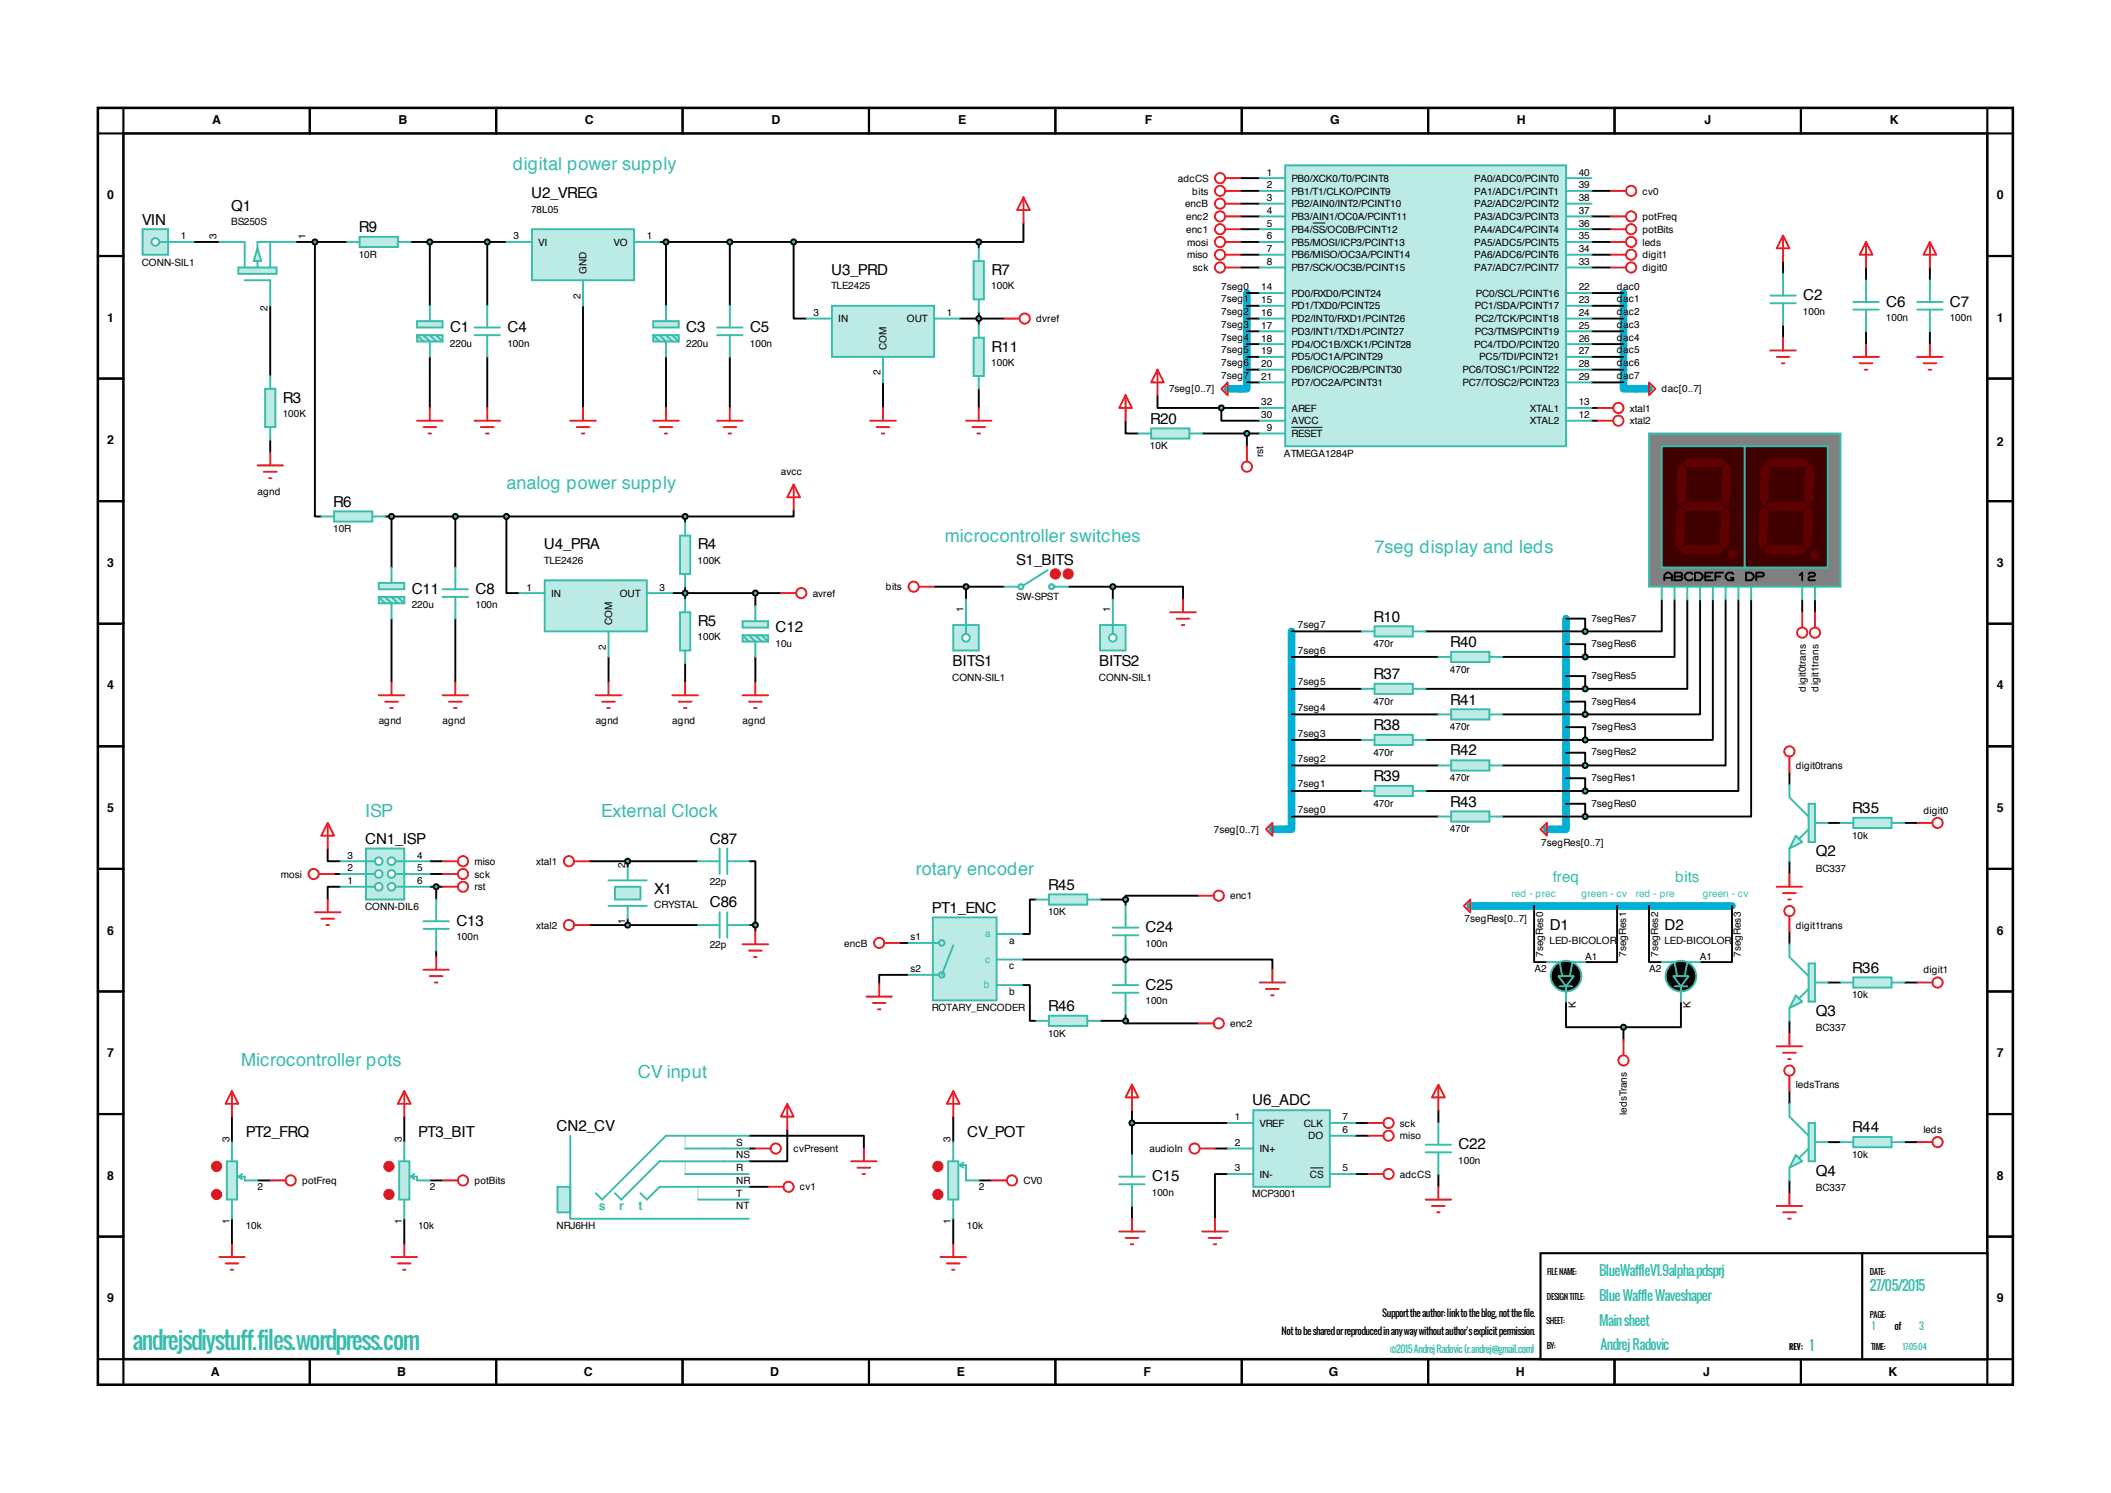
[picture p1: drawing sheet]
<svg xmlns="http://www.w3.org/2000/svg" width="420mm" height="297mm" viewBox="0 0 420 297" stroke-linecap="round" stroke-linejoin="round" font-family="sans-serif">
<defs><g id="words">
<text font-size="4.7" fill="#37bcab" x="26.3" y="268.5">andrejsdiystuff.files.wordpress.com</text>
<g font-size="3.6" fill="#37bcab">
<text x="102" y="33.9">digital power supply</text>
<text x="100.8" y="97.4">analog power supply</text>
<text x="188" y="107.9">microcontroller switches</text>
<text x="273.5" y="110.1">7seg display and leds</text>
<text x="72.6" y="162.5">ISP</text>
<text x="119.6" y="162.5">External Clock</text>
<text x="182.2" y="174.2">rotary encoder</text>
<text x="48" y="212">Microcontroller pots</text>
<text x="126.9" y="214.5">CV input</text>
</g>
<g font-size="3">
<text x="46" y="42">Q1</text>
<text x="105.7" y="39.5">U2_VREG</text>
<text x="28.2" y="44.7">VIN</text>
<text x="71.4" y="46.2">R9</text>
<text x="165.4" y="54.7">U3_PRD</text>
<text x="197.2" y="54.7">R7</text>
<text x="358.7" y="59.8">C2</text>
<text x="375.3" y="61">C6</text>
<text x="388" y="61">C7</text>
<text x="89.5" y="66.1">C1</text>
<text x="101" y="66.1">C4</text>
<text x="136.5" y="66.1">C3</text>
<text x="149.2" y="66.1">C5</text>
<text x="197.2" y="69.9">R11</text>
<text x="56.3" y="80.1">R3</text>
<text x="228.8" y="84.3">R20</text>
<text x="66.3" y="100.8">R6</text>
<text x="108.2" y="109.3">U4_PRA</text>
<text x="138.8" y="109.3">R4</text>
<text x="202.2" y="112.5">S1_BITS</text>
<text x="81.9" y="118.2">C11</text>
<text x="94.6" y="118.2">C8</text>
<text x="138.8" y="124.5">R5</text>
<text x="154.3" y="125.8">C12</text>
<text x="273.3" y="123.7">R10</text>
<text x="288.5" y="128.7">R40</text>
<text x="189.5" y="132.5">BITS1</text>
<text x="218.7" y="132.5">BITS2</text>
<text x="273.3" y="135.1">R37</text>
<text x="288.5" y="140.2">R41</text>
<text x="273.3" y="145.2">R38</text>
<text x="273.3" y="155.4">R39</text>
<text x="288.5" y="150.3">R42</text>
<text x="288.5" y="160.4">R43</text>
<text x="368.5" y="161.7">R35</text>
<text x="72.6" y="167.8">CN1_ISP</text>
<text x="141.2" y="167.8">C87</text>
<text x="361.3" y="170.4">Q2</text>
<text x="130.2" y="177.8">X1</text>
<text x="208.5" y="177">R45</text>
<text x="90.8" y="184.2">C13</text>
<text x="141.2" y="180.5">C86</text>
<text x="185.4" y="181.5">PT1_ENC</text>
<text x="227.9" y="185.5">C24</text>
<text x="308.3" y="185">D1</text>
<text x="331.2" y="185">D2</text>
<text x="227.9" y="196.9">C25</text>
<text x="368.5" y="193.5">R36</text>
<text x="208.5" y="201.1">R46</text>
<text x="361.3" y="202.1">Q3</text>
<text x="249.1" y="219.9">U6_ADC</text>
<text x="48.9" y="226.2">PT2_FRQ</text>
<text x="83.2" y="226.2">PT3_BIT</text>
<text x="110.7" y="225">CN2_CV</text>
<text x="192.4" y="226.2">CV_POT</text>
<text x="368.5" y="225.2">R44</text>
<text x="290.2" y="228.6">C22</text>
<text x="361.3" y="233.8">Q4</text>
<text x="229.2" y="235">C15</text>
</g>
<g font-size="3" fill="#37bcab">
<text x="308.9" y="175.5">freq</text>
<text x="333.3" y="175.5">bits</text>
</g>
<g font-size="2.7" fill="#37bcab">
<text x="318.2" y="253.8">BlueWaffleV1.9alpha.pdsprj</text>
<text x="372" y="256.8">27/05/2015</text>
<text x="318.2" y="263.7">Main sheet</text>
<text x="318.2" y="258.9">Blue Waffle Waveshaper</text>
<text x="318.4" y="268.5">Andrej Radovic</text>
<text x="360.1" y="268.8">1</text>
</g>
<g font-size="2.5">
<text x="42.2" y="24.6">A</text>
<text x="79.3" y="24.6">B</text>
<text x="116.4" y="24.6">C</text>
<text x="153.5" y="24.6">D</text>
<text x="190.6" y="24.6">E</text>
<text x="227.8" y="24.6">F</text>
<text x="264.6" y="24.6">G</text>
<text x="301.8" y="24.6">H</text>
<text x="339.1" y="24.6">J</text>
<text x="376" y="24.6">K</text>
<text x="21.3" y="39.6">0</text>
<text x="397.3" y="39.6">0</text>
<text x="21.3" y="64">1</text>
<text x="397.3" y="64">1</text>
<text x="21.3" y="88.4">2</text>
<text x="397.3" y="88.6">2</text>
<text x="21.3" y="112.8">3</text>
<text x="397.3" y="112.8">3</text>
<text x="21.3" y="137.2">4</text>
<text x="397.3" y="137.2">4</text>
<text x="21.3" y="161.5">5</text>
<text x="397.3" y="161.5">5</text>
<text x="21.3" y="185.9">6</text>
<text x="397.3" y="185.9">6</text>
<text x="21.3" y="210.3">7</text>
<text x="397.3" y="210.3">7</text>
<text x="21.3" y="234.7">8</text>
<text x="397.3" y="234.7">8</text>
<text x="21.3" y="259.1">9</text>
<text x="397.3" y="259.1">9</text>
<text x="42" y="273.8">A</text>
<text x="79" y="273.8">B</text>
<text x="116.1" y="273.8">C</text>
<text x="153.2" y="273.8">D</text>
<text x="190.4" y="273.8">E</text>
<text x="227.5" y="273.8">F</text>
<text x="264.4" y="273.8">G</text>
<text x="301.6" y="273.8">H</text>
<text x="338.9" y="273.8">J</text>
<text x="375.7" y="273.8">K</text>
</g>
<g font-size="2.5" fill="#37bcab">
<text x="119.1" y="240.8">s</text>
<text x="123.2" y="240.8">r</text>
<text x="127" y="240.8">t</text>
</g>
<g font-size="2">
<text x="252" y="34.9">1</text>
<text x="314.1" y="34.9">40</text>
<text x="234.3" y="36.2">adcCS</text>
<text x="235.8" y="41.2">encB</text>
<text x="237.2" y="38.7">bits</text>
<text x="252" y="40">3</text>
<text x="252" y="37.5">2</text>
<text x="256.9" y="41.2">PB2/AIN0/INT2/PCINT10</text>
<text x="256.9" y="38.7">PB1/T1/CLKO/PCINT9</text>
<text x="256.9" y="36.2">PB0/XCK0/T0/PCINT8</text>
<text x="293.3" y="41.2">PA2/ADC2/PCINT2</text>
<text x="293.3" y="38.7">PA1/ADC1/PCINT1</text>
<text x="293.3" y="36.2">PA0/ADC0/PCINT0</text>
<text x="314.1" y="40">38</text>
<text x="314.1" y="37.5">39</text>
<text x="326.8" y="38.7">cv0</text>
<text x="36" y="47.6">1</text>
<text x="43.1" y="47.5" transform="rotate(-90 43.1 47.5)">3</text>
<text x="46" y="44.8">BS250S</text>
<text x="60.8" y="47.5" transform="rotate(-90 60.8 47.5)">1</text>
<text x="102.2" y="47.6">3</text>
<text x="105.7" y="42.3">78L05</text>
<text x="128.7" y="47.6">1</text>
<text x="236" y="46.3">enc1</text>
<text x="236" y="43.8">enc2</text>
<text x="252" y="47.6">6</text>
<text x="252" y="45.1">5</text>
<text x="252" y="42.5">4</text>
<text x="256.9" y="46.3">PB4/SS/OC0B/PCINT12</text>
<text x="256.9" y="43.8">PB3/AIN1/OC0A/PCINT11</text>
<text x="293.3" y="46.3">PA4/ADC4/PCINT4</text>
<text x="293.3" y="43.8">PA3/ADC3/PCINT3</text>
<text x="314.1" y="47.6">35</text>
<text x="314.1" y="45.1">36</text>
<text x="314.1" y="42.5">37</text>
<text x="326.8" y="43.8">potFreq</text>
<text x="326.8" y="46.3">potBits</text>
<text x="28.2" y="52.8">CONN-SIL1</text>
<text x="71.4" y="51.3">10R</text>
<text x="107.1" y="48.9">VI</text>
<text x="122.1" y="48.9">VO</text>
<text x="236.2" y="51.4">miso</text>
<text x="236.2" y="48.9">mosi</text>
<text x="237.3" y="53.9">sck</text>
<text x="252" y="50.2">7</text>
<text x="252" y="52.7">8</text>
<text x="256.9" y="51.4">PB6/MISO/OC3A/PCINT14</text>
<text x="256.9" y="48.9">PB5/MOSI/ICP3/PCINT13</text>
<text x="256.9" y="53.9">PB7/SCK/OC3B/PCINT15</text>
<text x="293.3" y="51.4">PA6/ADC6/PCINT6</text>
<text x="293.3" y="48.9">PA5/ADC5/PCINT5</text>
<text x="293.3" y="53.9">PA7/ADC7/PCINT7</text>
<text x="314.1" y="50.2">34</text>
<text x="314.1" y="52.7">33</text>
<text x="326.8" y="48.9">leds</text>
<text x="326.8" y="53.9">digit0</text>
<text x="326.8" y="51.4">digit1</text>
<text x="115.5" y="59.4" transform="rotate(-90 115.5 59.4)">2</text>
<text x="116.7" y="54.5" transform="rotate(-90 116.7 54.5)">GND</text>
<text x="165.3" y="57.5">TLE2425</text>
<text x="197.2" y="57.5">100K</text>
<text x="243" y="57.6">7seg0</text>
<text x="250.9" y="57.8">14</text>
<text x="256.9" y="59">PD0/RXD0/PCINT24</text>
<text x="293.6" y="59">PC0/SCL/PCINT16</text>
<text x="314.1" y="57.8">22</text>
<text x="321.7" y="57.6">dac0</text>
<text x="53.3" y="61.9" transform="rotate(-90 53.3 61.9)">2</text>
<text x="161.9" y="62.9">3</text>
<text x="166.8" y="64.1">IN</text>
<text x="180.5" y="64.1">OUT</text>
<text x="188.4" y="62.9">1</text>
<text x="206.1" y="64.1">dvref</text>
<text x="243" y="60.2">7seg1</text>
<text x="243" y="62.7">7seg2</text>
<text x="243" y="65.2">7seg3</text>
<text x="250.9" y="65.4">17</text>
<text x="250.9" y="62.9">16</text>
<text x="250.9" y="60.3">15</text>
<text x="256.9" y="64.1">PD2/INT0/RXD1/PCINT26</text>
<text x="256.9" y="61.6">PD1/TXD0/PCINT25</text>
<text x="293.4" y="61.6">PC1/SDA/PCINT17</text>
<text x="293.5" y="64.1">PC2/TCK/PCINT18</text>
<text x="314.1" y="65.4">25</text>
<text x="314.1" y="62.9">24</text>
<text x="314.1" y="60.3">23</text>
<text x="321.7" y="60.2">dac1</text>
<text x="321.7" y="62.7">dac2</text>
<text x="321.7" y="65.2">dac3</text>
<text x="358.7" y="62.6">100n</text>
<text x="375.2" y="63.9">100n</text>
<text x="387.9" y="63.9">100n</text>
<text x="89.5" y="69">220u</text>
<text x="101" y="69">100n</text>
<text x="136.5" y="69">220u</text>
<text x="149.2" y="69">100n</text>
<text x="176.4" y="69.7" transform="rotate(-90 176.4 69.7)">COM</text>
<text x="243" y="67.8">7seg4</text>
<text x="243" y="70.3">7seg5</text>
<text x="250.9" y="70.5">19</text>
<text x="250.9" y="67.9">18</text>
<text x="256.9" y="71.7">PD5/OC1A/PCINT29</text>
<text x="256.9" y="69.2">PD4/OC1B/XCK1/PCINT28</text>
<text x="256.9" y="66.6">PD3/INT1/TXD1/PCINT27</text>
<text x="293.3" y="69.2">PC4/TDO/PCINT20</text>
<text x="293.4" y="66.6">PC3/TMS/PCINT19</text>
<text x="294.3" y="71.7">PC5/TDI/PCINT21</text>
<text x="314.1" y="70.5">27</text>
<text x="314.1" y="67.9">26</text>
<text x="321.7" y="67.8">dac4</text>
<text x="321.7" y="70.3">dac5</text>
<text x="175.2" y="74.6" transform="rotate(-90 175.2 74.6)">2</text>
<text x="197.2" y="72.8">100K</text>
<text x="243" y="72.9">7seg6</text>
<text x="243" y="75.4">7seg7</text>
<text x="250.9" y="73">20</text>
<text x="250.9" y="75.6">21</text>
<text x="256.9" y="74.3">PD6/ICP/OC2B/PCINT30</text>
<text x="256.9" y="76.8">PD7/OC2A/PCINT31</text>
<text x="291" y="74.3">PC6/TOSC1/PCINT22</text>
<text x="291" y="76.8">PC7/TOSC2/PCINT23</text>
<text x="314.1" y="73">28</text>
<text x="314.1" y="75.6">29</text>
<text x="321.7" y="72.9">dac6</text>
<text x="321.7" y="75.4">dac7</text>
<text x="56.3" y="82.9">100K</text>
<text x="232.6" y="78.1">7seg[0..7]</text>
<text x="250.9" y="83.2">30</text>
<text x="250.9" y="80.6">32</text>
<text x="256.9" y="81.9">AREF</text>
<text x="304.4" y="81.9">XTAL1</text>
<text x="314.1" y="80.6">13</text>
<text x="314.1" y="83.2">12</text>
<text x="324.2" y="81.9">xtal1</text>
<text x="330.6" y="78.1">dac[0..7]</text>
<text x="228.8" y="89.4">10K</text>
<text x="252" y="85.7">9</text>
<text x="256.9" y="84.4">AVCC</text>
<text x="256.9" y="87">RESET</text>
<text x="304.4" y="84.4">XTAL2</text>
<text x="324.2" y="84.4">xtal2</text>
<text x="155.4" y="94.6">avcc</text>
<text x="251.3" y="91" transform="rotate(-90 251.3 91)">rst</text>
<text x="255.5" y="90.9">ATMEGA1284P</text>
<text x="51.2" y="98.4">agnd</text>
<text x="66.3" y="105.9">10R</text>
<text x="108.2" y="112.1">TLE2426</text>
<text x="138.8" y="112.1">100K</text>
<text x="104.7" y="117.5">1</text>
<text x="109.6" y="118.7">IN</text>
<text x="123.3" y="118.7">OUT</text>
<text x="131.2" y="117.5">3</text>
<text x="161.7" y="118.7">avref</text>
<text x="176.3" y="117.4">bits</text>
<text x="202.2" y="119.4">SW-SPST</text>
<text x="81.9" y="121">220u</text>
<text x="94.6" y="121">100n</text>
<text x="121.8" y="124.3" transform="rotate(-90 121.8 124.3)">COM</text>
<text x="191.7" y="121.8" transform="rotate(-90 191.7 121.8)">1</text>
<text x="220.9" y="121.8" transform="rotate(-90 220.9 121.8)">1</text>
<text x="258.2" y="124.9">7seg7</text>
<text x="316.6" y="123.7">7segRes7</text>
<text x="120.6" y="129.2" transform="rotate(-90 120.6 129.2)">2</text>
<text x="138.8" y="127.4">100K</text>
<text x="154.3" y="128.7">10u</text>
<text x="258.2" y="130">7seg6</text>
<text x="273.2" y="128.8">470r</text>
<text x="316.6" y="128.7">7segRes6</text>
<text x="189.5" y="135.4">CONN-SIL1</text>
<text x="218.6" y="135.4">CONN-SIL1</text>
<text x="258.2" y="136.4">7seg5</text>
<text x="288.5" y="133.9">470r</text>
<text x="316.6" y="135.1">7segRes5</text>
<text x="359.3" y="137.6" transform="rotate(-90 359.3 137.6)">digit0trans</text>
<text x="361.8" y="137.6" transform="rotate(-90 361.8 137.6)">digit1trans</text>
<text x="258.2" y="141.4">7seg4</text>
<text x="273.2" y="140.2">470r</text>
<text x="316.6" y="140.2">7segRes4</text>
<text x="75.3" y="144.1">agnd</text>
<text x="88" y="144.1">agnd</text>
<text x="118.5" y="144.1">agnd</text>
<text x="133.8" y="144.1">agnd</text>
<text x="147.7" y="144.1">agnd</text>
<text x="258.2" y="146.5">7seg3</text>
<text x="288.5" y="145.3">470r</text>
<text x="316.6" y="145.2">7segRes3</text>
<text x="258.2" y="151.6">7seg2</text>
<text x="273.2" y="150.4">470r</text>
<text x="288.5" y="155.4">470r</text>
<text x="316.6" y="150.3">7segRes2</text>
<text x="316.6" y="155.4">7segRes1</text>
<text x="357.3" y="153">digit0trans</text>
<text x="258.2" y="161.7">7seg0</text>
<text x="258.2" y="156.6">7seg1</text>
<text x="273.2" y="160.5">470r</text>
<text x="316.6" y="160.4">7segRes0</text>
<text x="382.7" y="161.9">digit0</text>
<text x="241.5" y="165.7">7seg[0..7]</text>
<text x="288.5" y="165.6">470r</text>
<text x="368.5" y="166.8">10k</text>
<text x="69.2" y="173.4">2</text>
<text x="69.2" y="170.8">3</text>
<text x="83" y="173.4">5</text>
<text x="83" y="170.8">4</text>
<text x="94.4" y="172">miso</text>
<text x="106.7" y="172">xtal1</text>
<text x="124.4" y="172.6" transform="rotate(-90 124.4 172.6)">2</text>
<text x="306.6" y="168.2">7segRes[0..7]</text>
<text x="361.2" y="173.4">BC337</text>
<text x="55.9" y="174.6">mosi</text>
<text x="69.2" y="175.9">1</text>
<text x="83" y="175.9">6</text>
<text x="94.4" y="177.1">rst</text>
<text x="94.4" y="174.6">sck</text>
<text x="141.2" y="176">22p</text>
<text x="244.8" y="178.9">enc1</text>
<text x="72.6" y="181.1">CONN-DIL6</text>
<text x="106.7" y="184.7">xtal2</text>
<text x="124.4" y="183.9" transform="rotate(-90 124.4 183.9)">1</text>
<text x="130.2" y="180.7">CRYSTAL</text>
<text x="208.5" y="182.1">10K</text>
<text x="291.4" y="183.5">7segRes[0..7]</text>
<text x="357.3" y="184.7">digit1trans</text>
<text x="90.8" y="187">100n</text>
<text x="141.2" y="188.7">22p</text>
<text x="168" y="188.3">encB</text>
<text x="181.2" y="187.1">s1</text>
<text x="200.8" y="187.7">a</text>
<text x="227.9" y="188.3">100n</text>
<text x="307" y="190.4" transform="rotate(-90 307 190.4)">7segRes0</text>
<text x="308.3" y="187.8">LED-BICOLOR</text>
<text x="315.4" y="190.9">A1</text>
<text x="323.5" y="190.4" transform="rotate(-90 323.5 190.4)">7segRes1</text>
<text x="329.9" y="190.4" transform="rotate(-90 329.9 190.4)">7segRes2</text>
<text x="331.1" y="187.8">LED-BICOLOR</text>
<text x="338.2" y="190.9">A1</text>
<text x="346.4" y="190.4" transform="rotate(-90 346.4 190.4)">7segRes3</text>
<text x="181.2" y="193.4">s2</text>
<text x="200.8" y="192.8">c</text>
<text x="200.8" y="197.9">b</text>
<text x="305.3" y="193.3">A2</text>
<text x="328.1" y="193.3">A2</text>
<text x="382.7" y="193.6">digit1</text>
<text x="185.4" y="201.1">ROTARY_ENCODER</text>
<text x="227.9" y="199.7">100n</text>
<text x="313.5" y="200.6" transform="rotate(-90 313.5 200.6)">K</text>
<text x="336.4" y="200.6" transform="rotate(-90 336.4 200.6)">K</text>
<text x="368.5" y="198.6">10k</text>
<text x="208.5" y="206.2">10K</text>
<text x="244.8" y="204.3">enc2</text>
<text x="361.2" y="205.2">BC337</text>
<text x="323.7" y="221.8" transform="rotate(-90 323.7 221.8)">ledsTrans</text>
<text x="357.3" y="216.5">ledsTrans</text>
<text x="45.6" y="227.2" transform="rotate(-90 45.6 227.2)">3</text>
<text x="79.9" y="227.2" transform="rotate(-90 79.9 227.2)">3</text>
<text x="146.5" y="227.9">S</text>
<text x="189.1" y="227.2" transform="rotate(-90 189.1 227.2)">3</text>
<text x="245.7" y="228">2</text>
<text x="245.7" y="222.9">1</text>
<text x="250.6" y="224.1">VREF</text>
<text x="259.4" y="224.1">CLK</text>
<text x="260.3" y="226.7">DO</text>
<text x="267.1" y="222.9">7</text>
<text x="267.1" y="225.4">6</text>
<text x="278.5" y="224.1">sck</text>
<text x="278.5" y="226.7">miso</text>
<text x="382.7" y="225.4">leds</text>
<text x="146.5" y="230.4">NS</text>
<text x="146.5" y="233">R</text>
<text x="157.9" y="229.2">cvPresent</text>
<text x="228.7" y="229.2">audioIn</text>
<text x="245.7" y="233">3</text>
<text x="250.6" y="229.2">IN+</text>
<text x="267.1" y="233">5</text>
<text x="290.1" y="231.5">100n</text>
<text x="368.5" y="230.3">10k</text>
<text x="51.2" y="236.8">2</text>
<text x="60.1" y="235.5">potFreq</text>
<text x="85.5" y="236.8">2</text>
<text x="94.4" y="235.5">potBits</text>
<text x="146.5" y="238">T</text>
<text x="146.5" y="235.5">NR</text>
<text x="159.2" y="236.8">cv1</text>
<text x="194.7" y="236.8">2</text>
<text x="203.6" y="235.5">CV0</text>
<text x="229.2" y="237.8">100n</text>
<text x="249.1" y="238.2">MCP3001</text>
<text x="250.6" y="234.3">IN-</text>
<text x="260.6" y="234.3">CS</text>
<text x="278.5" y="234.3">adcCS</text>
<text x="361.2" y="236.9">BC337</text>
<text x="45.6" y="243.5" transform="rotate(-90 45.6 243.5)">1</text>
<text x="48.9" y="244.6">10k</text>
<text x="79.9" y="243.5" transform="rotate(-90 79.9 243.5)">1</text>
<text x="83.2" y="244.6">10k</text>
<text x="110.7" y="244.6">NRJ6HH</text>
<text x="146.5" y="240.6">NT</text>
<text x="189.1" y="243.5" transform="rotate(-90 189.1 243.5)">1</text>
<text x="192.4" y="244.6">10k</text>
</g>
<g font-size="2" fill="#37bcab">
<text x="300.8" y="178.4">red - prec</text>
<text x="314.6" y="178.4">green - cv</text>
<text x="325.4" y="178.4">red - pre</text>
<text x="338.8" y="178.4">green - cv</text>
<text x="196" y="191.6">c</text>
<text x="196" y="186.5">a</text>
<text x="195.7" y="196.6">b</text>
</g>
<g font-size="1.9">
<text x="275" y="262.1">Support the author: link to the blog, not the file.</text>
<text x="255" y="265.6">Not to be shared or reproduced in any way without author's explicit permission.</text>
<text x="376.9" y="264.6">of</text>
</g>
<g font-size="1.9" fill="#37bcab">
<text x="276.5" y="269.2">©2015 Andrej Radovic (r.andrej@gmail.com)</text>
<text x="372.5" y="264.6">1</text>
<text x="381.8" y="264.6">3</text>
</g>
<g font-size="1.6">
<text x="307.8" y="253.5">FILE NAME:</text>
<text x="372" y="253.5">DATE:</text>
<text x="307.7" y="263.4">SHEET:</text>
<text x="307.8" y="258.6">DESIGN TITLE:</text>
<text x="372" y="262.2">PAGE:</text>
<text x="307.7" y="268.4">BY:</text>
<text x="356" y="268.5">REV:</text>
<text x="372.3" y="268.5">TIME:</text>
</g>
<text font-size="1.6" fill="#37bcab" x="378.6" y="268.5">17:05:04</text>
</g></defs>
<path d="M19.5 21.5h381v254h-381zM24.6 26.5h370.8v243.9h-370.8z" fill="none" stroke="#000" stroke-width=".51"/>
<g fill="none" stroke="#000" stroke-width=".42">
<path d="M24.6 21.5v5h-5.1M61.6 21.5v5M98.7 21.5v5M135.8 21.5v5M172.9 21.5v5M210 21.5v5M247.1 21.5v5M284.1 21.5v5M321.2 21.5v5M358.3 21.5v5M395.4 21.5v5h5.1M19.5 50.9h5.1"/>
<path d="M395.4 50.9h5.1M19.5 75.3h5.1M395.4 75.3h5.1M19.5 99.7h5.1M395.4 99.7h5.1M19.5 124.1h5.1M395.4 124.1h5.1M19.5 148.5h5.1M395.4 148.5h5.1M19.5 172.8h5.1M395.4 172.8h5.1M19.5 197.2h5.1"/>
<path d="M395.4 197.2h5.1M19.5 221.6h5.1M395.4 221.6h5.1M19.5 246h5.1M395.4 246h5.1M19.5 270.4h5.1v5.1M61.6 270.4v5.1M98.7 270.4v5.1M135.8 270.4v5.1M172.9 270.4v5.1M210 270.4v5.1M247.1 270.4v5.1"/>
<path d="M284.1 270.4v5.1M321.2 270.4v5.1M358.3 270.4v5.1M400.5 270.4h-5.1v5.1"/>
</g>
<path d="M306.5 249.3h88.9v21.1h-88.9z" fill="#fff" stroke="#000" stroke-width=".42"/>
<path d="M370.5 249.3v21.1" fill="none" stroke="#000" stroke-width=".42"/>
<path d="M311.6 154.8v1.3M311.6 158.6v2.6M295.1 180.2h49.5" fill="none" stroke="#00b0d8" stroke-width="1.5"/>
<circle cx="311.6" cy="154.8" r=".76" fill="#00b0d8"/>
<path d="M248.1 58.3v19h-1.3M323 58.3v19h2.5M257 125.6v39.4h-1.3M311.6 123.1v31.7M311.6 156.1v2.5M311.6 161.2v3.8h-1.3" fill="none" stroke="#00b0d8" stroke-width="1.5"/>
<g fill="none" stroke="#000" stroke-width=".38">
<path d="M246.8 38h3.8M246.8 35.4h3.8M316.7 38h3.8M38.5 48.1h5.1M58.8 48.1h10.2M62.7 48.1v54.6h1.2M81.7 48.1h19.1M85.5 48.1v12.7M96.9 48.1v12.7M131.2 48.1h63.5M132.5 48.1v12.7M145.2 48.1v12.7"/>
<path d="M157.9 48.1v15.3h2.5M194.7 48.1v1.3M203.6 44.3v3.8h-8.9M246.8 53.2h3.8M246.8 50.7h3.8M246.8 48.1h3.8M246.8 43.1h3.8M246.8 45.6h3.8M246.8 40.5h3.8M248.1 58.3h2.5M316.7 53.2h3.8M316.7 50.7h3.8"/>
<path d="M316.7 48.1h3.8M316.7 43.1h3.8M316.7 45.6h3.8M316.7 58.3h6.3M354.8 51.9v2.6M371.3 53.2v2.6M384 53.2v2.6M53.8 60.8v14M85.5 71v10.2M96.9 71v10.2M116 60.8v20.4M132.5 71v10.2"/>
<path d="M145.2 71v10.2M175.7 76.1v5.1M190.9 63.4h8.9M194.7 62.1v2.5M194.7 77.3v3.9M230.3 78.6v2.6h12.7M248.1 63.4h2.5M248.1 60.8h2.5M248.1 65.9h2.5M248.1 68.5h2.5M248.1 71h2.5M248.1 73.5h2.5"/>
<path d="M248.1 76.1h2.5M316.7 63.4h6.3M316.7 60.8h6.3M316.7 65.9h6.3M316.7 68.5h6.3M316.7 71h6.3M316.7 73.5h6.3M316.7 76.1h6.3M354.8 64.6v2.6M371.3 65.9v2.6M384 65.9v2.6M53.8 87.5v2.5"/>
<path d="M223.9 83.7v2.5h2.6M239.2 86.2h11.4M243 81.2v2.5h7.6M243 81.2h7.6M248.1 86.2v2.6M316.7 81.2h1.2M316.7 83.7h1.2M76.6 102.7h59.7M77.9 102.7v10.2M90.6 102.7v10.2M100.8 102.7v15.3h2.5M133.8 118h21.6"/>
<path d="M136.3 102.7v1.3M136.3 116.7v2.6M150.3 118v2.5M157.9 101.5v1.2h-21.6M185.8 116.7h14M192.2 116.7v2.6M212.5 116.7h8.9M221.4 116.7h14v2.6M221.4 116.7v2.6M330.6 119.3v6.3h-15.2M333.2 119.3v11.4h-17.8M335.7 119.3v17.7h-20.3"/>
<path d="M338.2 119.3v22.8h-22.8M340.8 119.3v27.9h-25.4M343.3 119.3v33h-27.9M345.9 119.3v38.1h-30.5M348.4 119.3v43.1h-33M358.6 119.3v2.5M361.1 119.3v2.5M77.9 123.1v12.7M90.6 123.1v12.7M121.1 130.7v5.1M136.3 132v3.8M150.3 130.7v5.1"/>
<path d="M257 125.6h13.9M257 130.7h29.2M257 137h13.9M283.6 125.6h31.8M283.6 137h31.8M298.9 130.7h16.5M311.6 123.1h3.8v2.5M311.6 128.1h3.8v2.6M311.6 134.5h3.8v2.5M311.6 139.6h3.8v2.5M257 152.3h29.2M257 142.1h29.2"/>
<path d="M257 147.2h13.9M257 157.4h13.9M283.6 147.2h31.8M283.6 157.4h31.8M298.9 152.3h16.5M298.9 142.1h16.5M311.6 144.7h3.8v2.5M311.6 149.7h3.8v2.6M311.6 154.8h3.8v2.6M311.6 159.9h3.8v2.5M356 153.5v2.6M65.2 168.8v2.5h2.5"/>
<path d="M66.5 173.9h1.2M67.7 176.4h-2.5v2.5M85.5 173.9h2.6M85.5 171.3h2.6M85.5 176.4h2.6M86.8 176.4v2.5M117.3 171.3h21.6M124.9 171.3v1.3M149 171.3h1.3v12.7M206.2 178.9h-1.3v6.9h-1.5M218.9 178.9h5M223.9 178.9v1.3"/>
<path d="M238.4 178.2h-14.5v.7M257 162.4h29.2M298.9 162.4h16.5M356 171.3v2.6M363.6 163.7h2.6M378.9 163.7h2.5M86.8 189.1v1.3M117.3 184h21.6M124.9 182.8v1.2M149 184h1.3M150.3 184v1.3M179 187.6h1.8"/>
<path d="M180.8 193.9h-5.9v1.8M203.4 190.9h49.8v2M203.4 196h1.5v7.1h1.3M223.9 190.4v1.2M305.2 180.2v11.2h2.6M311.6 199.3v5h11.4M321.7 180.2v11.2h-6.3M328.1 180.2v11.2h2.5M334.4 199.3v5h-11.4M344.6 180.2v11.2h-6.4M356 185.3v2.5M363.6 195.5h2.6"/>
<path d="M378.9 195.5h2.5M218.9 203.1h5M223.9 203.1v.5h14.5M223.9 201.8v1.3M323 204.3v2.6M356 203.1v2.5M356 217v2.6M46.1 222.1v5.1M51.2 234.8h2.6M80.4 222.1v5.1M85.5 234.8h2.6M149 225.9h22.9v2.6"/>
<path d="M149 228.5h1.3M149 236.1h3.8M156.6 224.7v6.3h-7.6M189.7 222.1v5.1M194.7 234.8h2.6M225.2 223.4h19.1M225.2 220.9v8.8M225.2 239.9v2.5M241.7 228.5h2.6M244.3 233.6h-2.6v8.8M269.7 223.4h2.5M269.7 225.9h2.5"/>
<path d="M269.7 233.6h2.5M286.2 220.9v2.5M286.2 233.6v2.5M356 234.8v2.6M363.6 227.2h2.6M378.9 227.2h2.5M46.1 242.4v5.1M80.4 242.4v5.1M189.7 242.4v5.1"/>
</g>
<path d="M255.7 32.9h55.9v55.9h-55.9z" fill="#bcebe6" stroke="#37bcab" stroke-width=".38"/>
<g fill="none" stroke="#37bcab" stroke-width=".38">
<path d="M250.6 38h5.1M250.6 35.4h5.1M311.6 38h5.1M311.6 35.4h5.1M250.6 58.3h5.1M250.6 50.7h5.1M250.6 48.1h5.1M250.6 45.6h5.1M250.6 43.1h5.1M250.6 40.5h5.1M250.6 53.2h5.1M311.6 58.3h5.1"/>
<path d="M311.6 50.7h5.1M311.6 48.1h5.1M311.6 45.6h5.1M311.6 43.1h5.1M311.6 40.5h5.1M311.6 53.2h5.1M250.6 73.5h5.1M250.6 71h5.1M250.6 68.5h5.1M250.6 65.9h5.1M250.6 63.4h5.1M250.6 60.8h5.1"/>
<path d="M250.6 76.1h5.1M311.6 73.5h5.1M311.6 71h5.1M311.6 68.5h5.1M311.6 65.9h5.1M311.6 63.4h5.1M311.6 60.8h5.1M311.6 76.1h5.1M250.6 83.7h5.1M250.6 81.2h5.1M250.6 86.2h5.1M311.6 83.7h5.1"/>
<path d="M311.6 81.2h5.1"/>
</g>
<path d="M261.2 44.4h2.5M257 85h6.1" fill="none" stroke="#000" stroke-width=".2"/>
<path d="M223.9 78.6l1.3 2.6h-2.5zM223.9 78.6v5.1" fill="none" stroke="#ed1c24" stroke-width=".38"/>
<path d="M72.8 168.8h7.6v10.1h-7.6z" fill="#bcebe6" stroke="#37bcab" stroke-width=".38"/>
<path d="M72.8 176.4h1.8" fill="none" stroke="#37bcab" stroke-width=".38"/>
<circle cx="75.4" cy="176.4" r=".76" fill="#fff" stroke="#37bcab" stroke-width=".38"/>
<path d="M72.8 173.9h1.8" fill="none" stroke="#37bcab" stroke-width=".38"/>
<circle cx="75.4" cy="173.9" r=".76" fill="#fff" stroke="#37bcab" stroke-width=".38"/>
<path d="M72.8 171.3h1.8" fill="none" stroke="#37bcab" stroke-width=".38"/>
<circle cx="75.4" cy="171.3" r=".76" fill="#fff" stroke="#37bcab" stroke-width=".38"/>
<path d="M78.7 176.4h1.7" fill="none" stroke="#37bcab" stroke-width=".38"/>
<circle cx="77.9" cy="176.4" r=".76" fill="#fff" stroke="#37bcab" stroke-width=".38"/>
<path d="M78.7 173.9h1.7" fill="none" stroke="#37bcab" stroke-width=".38"/>
<circle cx="77.9" cy="173.9" r=".76" fill="#fff" stroke="#37bcab" stroke-width=".38"/>
<path d="M78.7 171.3h1.7" fill="none" stroke="#37bcab" stroke-width=".38"/>
<circle cx="77.9" cy="171.3" r=".76" fill="#fff" stroke="#37bcab" stroke-width=".38"/>
<path d="M67.7 176.4h5.1M67.7 173.9h5.1M67.7 171.3h5.1M80.4 176.4h5.1M80.4 173.9h5.1M80.4 171.3h5.1M86.8 178.9v4.4M84.2 183.3h5.1M84.2 184.8h5.1M86.8 184.8v4.3" fill="none" stroke="#37bcab" stroke-width=".38"/>
<g fill="none" stroke="#ed1c24" stroke-width=".38">
<path d="M63.4 173.9h3.1M65.2 163.7l1.3 2.5h-2.6zM65.2 163.7v5.1M65.2 178.9v2.6M88.1 176.4h3M88.1 173.9h3M88.1 171.3h3M62.7 181.5h5M63.9 182.8h2.6M64.9 184h.5"/>
<circle cx="62.4" cy="173.9" r="1.02"/>
<circle cx="92.1" cy="171.3" r="1.02"/>
<circle cx="92.1" cy="173.9" r="1.02"/>
<circle cx="92.1" cy="176.4" r="1.02"/>
</g>
<circle cx="86.8" cy="176.4" r=".51" fill="#37bcab" stroke="#000" stroke-width=".38"/>
<g fill="none" stroke="#ed1c24" stroke-width=".38">
<path d="M243.8 53.2h3M243.8 50.7h3M243.8 48.1h3M248.1 88.8v3M84.2 192.9h5.1M85.5 194.2h2.6M86.5 195.5h.5M86.8 190.4v2.5"/>
<circle cx="242.7" cy="53.2" r="1.02"/>
<circle cx="242.7" cy="50.7" r="1.02"/>
<circle cx="242.7" cy="48.1" r="1.02"/>
<circle cx="248.1" cy="92.8" r="1.02"/>
</g>
<circle cx="248.1" cy="86.2" r=".51" fill="#37bcab" stroke="#000" stroke-width=".38"/>
<path d="M229 85.2h7.6v2h-7.6z" fill="#bcebe6" stroke="#37bcab" stroke-width=".38"/>
<path d="M226.5 86.2h2.5M236.6 86.2h2.6" fill="none" stroke="#37bcab" stroke-width=".38"/>
<g fill="#bcebe6" stroke="#37bcab" stroke-width=".38">
<path d="M83 63.9h5.1v1.3h-5.1z"/>
<path d="M83 66.7h5.1v1.2h-5.1z"/>
</g>
<path d="M83 66.7l1.2 1.2M84.2 66.7l1.3 1.2v3.1M85.5 60.8v3.1M85.5 66.7l1.3 1.2M86.8 66.7l1.3 1.2" fill="none" stroke="#37bcab" stroke-width=".38"/>
<path d="M105.8 45.6h20.4v10.2h-20.4z" fill="#bcebe6" stroke="#37bcab" stroke-width=".38"/>
<path d="M100.8 48.1h5M116 55.8v5M126.2 48.1h5" fill="none" stroke="#37bcab" stroke-width=".38"/>
<g fill="#bcebe6" stroke="#37bcab" stroke-width=".38">
<path d="M130 63.9h5v1.3h-5z"/>
<path d="M130 66.7h5v1.2h-5z"/>
</g>
<path d="M94.4 65.2h5.1M94.4 66.7h5.1M96.9 60.8v4.4M96.9 66.7v4.3M130 66.7l1.2 1.2M131.2 66.7l1.3 1.2v3.1M132.5 60.8v3.1M132.5 66.7l1.3 1.2M133.8 66.7l1.2 1.2" fill="none" stroke="#37bcab" stroke-width=".38"/>
<circle cx="96.9" cy="48.1" r=".51" fill="#37bcab" stroke="#000" stroke-width=".38"/>
<path d="M142.7 65.2h5M142.7 66.7h5M145.2 60.8v4.4M145.2 66.7v4.3" fill="none" stroke="#37bcab" stroke-width=".38"/>
<circle cx="132.5" cy="48.1" r=".51" fill="#37bcab" stroke="#000" stroke-width=".38"/>
<path d="M203.6 39.2l1.3 2.6h-2.5zM203.6 39.2v5.1M142.7 83.7h5M143.9 85h2.6M144.9 86.2h.6M145.2 81.2v2.5" fill="none" stroke="#ed1c24" stroke-width=".38"/>
<g fill="#37bcab" stroke="#000" stroke-width=".38">
<circle cx="145.2" cy="48.1" r=".51"/>
<circle cx="85.5" cy="48.1" r=".51"/>
</g>
<path d="M71.5 47.1h7.7v2h-7.7z" fill="#bcebe6" stroke="#37bcab" stroke-width=".38"/>
<path d="M69 48.1h2.5M79.2 48.1h2.5M371.3 55.8v4.3M384 55.8v4.3M368.7 60.1h5.1M368.7 61.6h5.1M371.3 61.6v4.3M381.4 60.1h5.1M381.4 61.6h5.1M384 61.6v4.3M121.1 175.1h7.6M121.1 180.2h7.6" fill="none" stroke="#37bcab" stroke-width=".38"/>
<g fill="none" stroke="#ed1c24" stroke-width=".38">
<path d="M371.3 48.1l1.2 2.6h-2.5zM371.3 48.1v5.1M384 48.1l1.2 2.6h-2.5zM384 48.1v5.1M368.7 71h5.1M370 72.3h2.5M371 73.5h.5M371.3 68.5v2.5M381.4 71h5.1M382.7 72.3h2.5M383.7 73.5h.5M384 68.5v2.5"/>
<path d="M114.2 171.3h3.1M114.2 184h3.1"/>
<circle cx="113.2" cy="171.3" r="1.02"/>
<circle cx="113.2" cy="184" r="1.02"/>
</g>
<path d="M122.3 176.4h5.1v2.5h-5.1z" fill="#bcebe6" stroke="#37bcab" stroke-width=".38"/>
<path d="M124.9 172.6v2.5M138.9 171.3h4.3M143.2 168.8v5.1M144.7 168.8v5.1M144.7 171.3h4.3M124.9 180.2v2.6M138.9 184h4.3M143.2 181.5v5.1M144.7 181.5v5.1M144.7 184h4.3" fill="none" stroke="#37bcab" stroke-width=".38"/>
<g fill="#37bcab" stroke="#000" stroke-width=".38">
<circle cx="124.9" cy="171.3" r=".51"/>
<circle cx="124.9" cy="184" r=".51"/>
</g>
<path d="M147.7 187.8h5.1M149 189.1h2.6M150 190.4h.5M150.3 185.3v2.5" fill="none" stroke="#ed1c24" stroke-width=".38"/>
<circle cx="150.3" cy="184" r=".51" fill="#37bcab" stroke="#000" stroke-width=".38"/>
<path d="M28.4 45.6h5v5.1h-5z" fill="#bcebe6" stroke="#37bcab" stroke-width=".38"/>
<path d="M31.7 48.1h1.7" fill="none" stroke="#37bcab" stroke-width=".38"/>
<circle cx="30.9" cy="48.1" r=".76" fill="#fff" stroke="#37bcab" stroke-width=".38"/>
<path d="M33.4 48.1h5.1" fill="none" stroke="#37bcab" stroke-width=".38"/>
<g fill="#bcebe6" stroke="#37bcab" stroke-width=".38">
<path d="M51.2 49.4l.8 2.5h-1.5z"/>
<path d="M47.4 53.2h7.6v1.3h-7.6z"/>
</g>
<path d="M43.6 48.1h5.1v5.1M48.7 55.8h5.1v5M51.2 51.9v1.3M53.8 48.1v5.1M58.8 48.1h-7.6v1.3" fill="none" stroke="#37bcab" stroke-width=".38"/>
<path d="M52.7 77.3h2.1v7.7h-2.1z" fill="#bcebe6" stroke="#37bcab" stroke-width=".38"/>
<path d="M53.8 74.8v2.5M53.8 85v2.5" fill="none" stroke="#37bcab" stroke-width=".38"/>
<path d="M51.2 92.6h5.1M52.5 93.9h2.5M53.5 95.1h.5M53.8 90v2.6" fill="none" stroke="#ed1c24" stroke-width=".38"/>
<g fill="#bcebe6" stroke="#37bcab" stroke-width=".38">
<path d="M75.4 116h5v1.2h-5z"/>
<path d="M75.4 118.7h5v1.3h-5z"/>
</g>
<path d="M75.4 118.7l1.2 1.3M76.6 118.7l1.3 1.3v3.1M77.9 112.9v3.1M77.9 118.7l1.3 1.3M79.2 118.7l1.2 1.3" fill="none" stroke="#37bcab" stroke-width=".38"/>
<path d="M75.4 138.3h5M76.6 139.6h2.6M77.9 135.8v2.5M77.6 140.8h.5" fill="none" stroke="#ed1c24" stroke-width=".38"/>
<path d="M135.3 106.6h2v7.6h-2z" fill="#bcebe6" stroke="#37bcab" stroke-width=".38"/>
<path d="M136.3 104v2.6M136.3 114.2v2.5" fill="none" stroke="#37bcab" stroke-width=".38"/>
<g fill="#bcebe6" stroke="#37bcab" stroke-width=".38">
<path d="M147.7 123.6h5.1v1.2h-5.1z"/>
<path d="M147.7 126.4h5.1v1.2h-5.1z"/>
</g>
<path d="M147.7 126.4l1.3 1.2M149 126.4l1.3 1.2v3.1M150.3 120.5v3.1M150.3 126.4l1.3 1.2M151.6 126.4l1.2 1.2" fill="none" stroke="#37bcab" stroke-width=".38"/>
<path d="M135.3 121.8h2v7.6h-2z" fill="#bcebe6" stroke="#37bcab" stroke-width=".38"/>
<path d="M136.3 119.3v2.5M136.3 129.4v2.6" fill="none" stroke="#37bcab" stroke-width=".38"/>
<path d="M133.8 138.3h5.1M135 139.6h2.6M136.3 135.8v2.5M147.7 138.3h5.1M149 139.6h2.6M150.3 135.8v2.5M136.1 140.8h.5M150 140.8h.5" fill="none" stroke="#ed1c24" stroke-width=".38"/>
<circle cx="136.3" cy="118" r=".51" fill="#37bcab" stroke="#000" stroke-width=".38"/>
<g fill="none" stroke="#ed1c24" stroke-width=".38">
<path d="M155.4 118h3"/>
<circle cx="159.4" cy="118" r="1.02"/>
</g>
<g fill="#37bcab" stroke="#000" stroke-width=".38">
<circle cx="150.3" cy="118" r=".51"/>
<circle cx="77.9" cy="102.7" r=".51"/>
</g>
<path d="M66.5 101.7h7.6v2.1h-7.6z" fill="#bcebe6" stroke="#37bcab" stroke-width=".38"/>
<path d="M63.9 102.7h2.6M74.1 102.7h2.5" fill="none" stroke="#37bcab" stroke-width=".38"/>
<path d="M108.4 115.4h20.3v10.2h-20.3z" fill="#bcebe6" stroke="#37bcab" stroke-width=".38"/>
<path d="M103.3 118h5.1M128.7 118h5.1M121.1 125.6v5.1" fill="none" stroke="#37bcab" stroke-width=".38"/>
<path d="M157.9 96.4l1.3 2.5h-2.6zM157.9 96.4v5.1M118.5 138.3h5.1M119.8 139.6h2.5M121.1 135.8v2.5M120.8 140.8h.5" fill="none" stroke="#ed1c24" stroke-width=".38"/>
<g fill="#37bcab" stroke="#000" stroke-width=".38">
<circle cx="136.3" cy="102.7" r=".51"/>
<circle cx="62.7" cy="48.1" r=".51"/>
</g>
<path d="M88.1 117.2h5M88.1 118.7h5M90.6 112.9v4.3M90.6 118.7v4.4" fill="none" stroke="#37bcab" stroke-width=".38"/>
<path d="M88.1 138.3h5M89.3 139.6h2.6M90.6 135.8v2.5M90.3 140.8h.5" fill="none" stroke="#ed1c24" stroke-width=".38"/>
<path d="M165.5 60.8h20.3v10.2h-20.3z" fill="#bcebe6" stroke="#37bcab" stroke-width=".38"/>
<path d="M160.4 63.4h5.1M175.7 71v5.1M185.8 63.4h5.1" fill="none" stroke="#37bcab" stroke-width=".38"/>
<g fill="#37bcab" stroke="#000" stroke-width=".38">
<circle cx="90.6" cy="102.7" r=".51"/>
<circle cx="100.8" cy="102.7" r=".51"/>
</g>
<g fill="none" stroke="#ed1c24" stroke-width=".38">
<path d="M83 83.7h5.1M84.2 85h2.6M85.3 86.2h.5M85.5 81.2v2.5M94.4 83.7h5.1M95.7 85h2.5M96.7 86.2h.5M96.9 81.2v2.5M113.5 83.7h5M114.7 85h2.6M115.7 86.2h.5M116 81.2v2.5"/>
<path d="M130 83.7h5M131.2 85h2.6M132.2 86.2h.6M132.5 81.2v2.5"/>
</g>
<path d="M193.7 51.9h2v7.7h-2z" fill="#bcebe6" stroke="#37bcab" stroke-width=".38"/>
<path d="M194.7 49.4v2.5M194.7 59.6v2.5" fill="none" stroke="#37bcab" stroke-width=".38"/>
<path d="M193.7 67.2h2v7.6h-2z" fill="#bcebe6" stroke="#37bcab" stroke-width=".38"/>
<path d="M194.7 64.6v2.6M194.7 74.8v2.5" fill="none" stroke="#37bcab" stroke-width=".38"/>
<path d="M192.2 83.7h5.1M193.5 85h2.5M194.5 86.2h.5M194.7 81.2v2.5" fill="none" stroke="#ed1c24" stroke-width=".38"/>
<circle cx="194.7" cy="63.4" r=".51" fill="#37bcab" stroke="#000" stroke-width=".38"/>
<g fill="none" stroke="#ed1c24" stroke-width=".38">
<path d="M199.8 63.4h3.1M173.1 83.7h5.1M174.4 85h2.6M175.4 86.2h.5M175.7 81.2v2.5"/>
<circle cx="203.9" cy="63.4" r="1.02"/>
</g>
<g fill="#37bcab" stroke="#000" stroke-width=".38">
<circle cx="157.9" cy="48.1" r=".51"/>
<circle cx="194.7" cy="48.1" r=".51"/>
</g>
<g fill="none" stroke="#ed1c24" stroke-width=".38">
<path d="M243.8 38h3M320.5 38h3M243.8 43.1h3M243.8 45.6h3M243.8 40.5h3M320.5 43.1h3M320.5 45.6h3M243 77.3l1.3-1.2v2.5zM328.1 76.1l1.3 1.2-1.3 1.3z"/>
<circle cx="242.7" cy="38" r="1.02"/>
<circle cx="324.5" cy="38" r="1.02"/>
<circle cx="242.7" cy="45.6" r="1.02"/>
<circle cx="242.7" cy="43.1" r="1.02"/>
<circle cx="242.7" cy="40.5" r="1.02"/>
<circle cx="324.5" cy="45.6" r="1.02"/>
<circle cx="324.5" cy="43.1" r="1.02"/>
</g>
<path d="M244.3 77.3h2.5M325.5 77.3h2.6" fill="none" stroke="#00b0d8" stroke-width="1.5"/>
<path d="M45.1 231h2.1v7.6h-2.1z" fill="#bcebe6" stroke="#37bcab" stroke-width=".38"/>
<path d="M46.1 227.2v3.8M46.1 238.6v3.8M47.4 234.1l.8 .5M47.4 234.1h1.3v.7h2.5M48.2 233.6l-.8 .5" fill="none" stroke="#37bcab" stroke-width=".38"/>
<circle cx="43.1" cy="232" r="1.02" fill="#be1e2d" stroke="#ed1c24" stroke-width=".2"/>
<path d="M43.1 231.5l-.3 .3M43.1 231.5l.2 .3M43.1 231.5v1" fill="none" stroke="#ed1c24" stroke-width=".2"/>
<circle cx="43.1" cy="237.6" r="1.02" fill="#be1e2d" stroke="#ed1c24" stroke-width=".2"/>
<path d="M42.8 237.9l.3 .2M43.1 237.1v1M43.3 237.9l-.2 .2" fill="none" stroke="#ed1c24" stroke-width=".2"/>
<path d="M79.4 231h2v7.6h-2z" fill="#bcebe6" stroke="#37bcab" stroke-width=".38"/>
<path d="M80.4 227.2v3.8M80.4 238.6v3.8M81.7 234.1l.8 .5M81.7 234.1h1.3v.7h2.5M82.5 233.6l-.8 .5" fill="none" stroke="#37bcab" stroke-width=".38"/>
<circle cx="77.4" cy="232" r="1.02" fill="#be1e2d" stroke="#ed1c24" stroke-width=".2"/>
<path d="M77.4 231.5l-.3 .3M77.4 231.5l.2 .3M77.4 231.5v1" fill="none" stroke="#ed1c24" stroke-width=".2"/>
<circle cx="77.4" cy="237.6" r="1.02" fill="#be1e2d" stroke="#ed1c24" stroke-width=".2"/>
<path d="M77.1 237.9l.3 .2M77.4 237.1v1M77.6 237.9l-.2 .2" fill="none" stroke="#ed1c24" stroke-width=".2"/>
<g fill="none" stroke="#ed1c24" stroke-width=".38">
<path d="M46.1 217l1.3 2.6h-2.5zM46.1 217v5.1M80.4 217l1.3 2.6h-2.5zM80.4 217v5.1M53.8 234.8h3M88.1 234.8h3M43.6 250.1h5.1M44.9 251.3h2.5M45.9 252.6h.5M46.1 247.5v2.6M77.9 250.1h5.1M79.2 251.3h2.5"/>
<path d="M80.2 252.6h.5M80.4 247.5v2.6"/>
<circle cx="57.8" cy="234.8" r="1.02"/>
<circle cx="92.1" cy="234.8" r="1.02"/>
</g>
<path d="M110.9 236.1h2.6v5.1h-2.6z" fill="#bcebe6" stroke="#37bcab" stroke-width=".38"/>
<path d="M113.5 225.9v16.5h35.5M136.3 228.5h12.7M136.3 233.6h12.7M138.9 238.6h10.1M149 225.9h-16.5l-12.7 12.7-1.3-1.2M149 236.1h-17.8l-2.5 2.5-1.3-1.2M149 231h-17.8l-7.6 7.6-1.3-1.2" fill="none" stroke="#37bcab" stroke-width=".38"/>
<path d="M136.4 225.9l-.1 2.6M136.4 231l-.1 2.6M138.9 236.1v2.5" fill="none" stroke="#37bcab" stroke-width=".2"/>
<g fill="none" stroke="#ed1c24" stroke-width=".38">
<path d="M156.6 219.6l1.3 2.5h-2.5zM156.6 219.6v5.1M150.3 228.5h3M152.8 236.1h3.1M169.3 231h5.1M170.6 232.3h2.5M171.6 233.6h.5M171.9 228.5v2.5"/>
<circle cx="154.3" cy="228.5" r="1.02"/>
<circle cx="156.9" cy="236.1" r="1.02"/>
</g>
<path d="M273.5 124.6h7.6v2h-7.6z" fill="#bcebe6" stroke="#37bcab" stroke-width=".38"/>
<path d="M270.9 125.6h2.6M281.1 125.6h2.5" fill="none" stroke="#37bcab" stroke-width=".38"/>
<path d="M273.5 136h7.6v2h-7.6z" fill="#bcebe6" stroke="#37bcab" stroke-width=".38"/>
<path d="M270.9 137h2.6M281.1 137h2.5" fill="none" stroke="#37bcab" stroke-width=".38"/>
<path d="M273.5 146.2h7.6v2h-7.6z" fill="#bcebe6" stroke="#37bcab" stroke-width=".38"/>
<path d="M270.9 147.2h2.6M281.1 147.2h2.5" fill="none" stroke="#37bcab" stroke-width=".38"/>
<path d="M273.5 156.3h7.6v2.1h-7.6z" fill="#bcebe6" stroke="#37bcab" stroke-width=".38"/>
<path d="M270.9 157.4h2.6M281.1 157.4h2.5" fill="none" stroke="#37bcab" stroke-width=".38"/>
<path d="M288.7 129.7h7.6v2h-7.6z" fill="#bcebe6" stroke="#37bcab" stroke-width=".38"/>
<path d="M286.2 130.7h2.5M296.3 130.7h2.6" fill="none" stroke="#37bcab" stroke-width=".38"/>
<path d="M288.7 141.1h7.6v2h-7.6z" fill="#bcebe6" stroke="#37bcab" stroke-width=".38"/>
<path d="M286.2 142.1h2.5M296.3 142.1h2.6" fill="none" stroke="#37bcab" stroke-width=".38"/>
<path d="M288.7 151.3h7.6v2h-7.6z" fill="#bcebe6" stroke="#37bcab" stroke-width=".38"/>
<path d="M286.2 152.3h2.5M296.3 152.3h2.6" fill="none" stroke="#37bcab" stroke-width=".38"/>
<path d="M288.7 161.4h7.6v2h-7.6z" fill="#bcebe6" stroke="#37bcab" stroke-width=".38"/>
<path d="M286.2 162.4h2.5M296.3 162.4h2.6" fill="none" stroke="#37bcab" stroke-width=".38"/>
<path d="M253.2 165h2.5" fill="none" stroke="#00b0d8" stroke-width="1.5"/>
<g fill="none" stroke="#ed1c24" stroke-width=".38">
<path d="M320.5 48.1h3M251.9 165l1.3-1.3v2.5z"/>
<circle cx="324.5" cy="48.1" r="1.02"/>
</g>
<g fill="#bcebe6" stroke="#37bcab" stroke-width=".38">
<circle cx="209.2" cy="116.7" r=".51"/>
<circle cx="203.1" cy="116.7" r=".51"/>
</g>
<path d="M199.8 116.7h2.8M208.4 113.4l-4.8 3.1M209.7 116.7h2.8" fill="none" stroke="#37bcab" stroke-width=".38"/>
<circle cx="210" cy="114.2" r="1.02" fill="#be1e2d" stroke="#ed1c24" stroke-width=".2"/>
<path d="M209.7 114.4l.3 .3M210 113.7v1M210.2 114.4l-.2 .3" fill="none" stroke="#ed1c24" stroke-width=".2"/>
<circle cx="212.5" cy="114.2" r="1.02" fill="#be1e2d" stroke="#ed1c24" stroke-width=".2"/>
<path d="M212.5 113.7l-.2 .2M212.5 113.7l.3 .2M212.5 113.7v1" fill="none" stroke="#ed1c24" stroke-width=".2"/>
<path d="M189.7 124.3h5v5.1h-5z" fill="#bcebe6" stroke="#37bcab" stroke-width=".38"/>
<path d="M192.2 124.3v1.8" fill="none" stroke="#37bcab" stroke-width=".38"/>
<circle cx="192.2" cy="126.9" r=".76" fill="#fff" stroke="#37bcab" stroke-width=".38"/>
<path d="M192.2 119.3v5" fill="none" stroke="#37bcab" stroke-width=".38"/>
<path d="M218.9 124.3h5v5.1h-5z" fill="#bcebe6" stroke="#37bcab" stroke-width=".38"/>
<path d="M221.4 124.3v1.8" fill="none" stroke="#37bcab" stroke-width=".38"/>
<circle cx="221.4" cy="126.9" r=".76" fill="#fff" stroke="#37bcab" stroke-width=".38"/>
<path d="M221.4 119.3v5" fill="none" stroke="#37bcab" stroke-width=".38"/>
<g fill="#37bcab" stroke="#000" stroke-width=".38">
<circle cx="221.4" cy="116.7" r=".51"/>
<circle cx="192.2" cy="116.7" r=".51"/>
</g>
<g fill="none" stroke="#ed1c24" stroke-width=".38">
<path d="M182.8 116.7h3M235.4 119.3v2.5M232.8 121.8h5.1M234.1 123.1h2.5M235.1 124.3h.5"/>
<circle cx="181.8" cy="116.7" r="1.02"/>
</g>
<path d="M188.6 231h2.1v7.6h-2.1z" fill="#bcebe6" stroke="#37bcab" stroke-width=".38"/>
<path d="M189.7 227.2v3.8M189.7 238.6v3.8M190.9 231.8l.8 .5M190.9 231.8h1.3v3h2.5M191.7 231.3l-.8 .5" fill="none" stroke="#37bcab" stroke-width=".38"/>
<circle cx="186.6" cy="232" r="1.02" fill="#be1e2d" stroke="#ed1c24" stroke-width=".2"/>
<path d="M186.6 231.5l-.2 .3M186.6 231.5l.3 .3M186.6 231.5v1" fill="none" stroke="#ed1c24" stroke-width=".2"/>
<circle cx="186.6" cy="237.6" r="1.02" fill="#be1e2d" stroke="#ed1c24" stroke-width=".2"/>
<path d="M186.4 237.9l.2 .2M186.6 237.1v1M186.9 237.9l-.3 .2" fill="none" stroke="#ed1c24" stroke-width=".2"/>
<g fill="none" stroke="#ed1c24" stroke-width=".38">
<path d="M189.7 217l1.2 2.6h-2.5zM189.7 217v5.1M197.3 234.8h3M187.1 250.1h5.1M188.4 251.3h2.5M189.4 252.6h.5M189.7 247.5v2.6"/>
<circle cx="201.3" cy="234.8" r="1.02"/>
</g>
<path d="M249.3 220.9h15.3v15.2h-15.3z" fill="#bcebe6" stroke="#37bcab" stroke-width=".38"/>
<path d="M352.2 58.8h5.1M354.8 54.5v4.3M352.2 60.3h5.1M354.8 60.3v4.3M244.3 228.5h5M244.3 233.6h5M244.3 223.4h5M264.6 233.6h5.1M264.6 223.4h5.1M264.6 225.9h5.1" fill="none" stroke="#37bcab" stroke-width=".38"/>
<path d="M260.7 232.3h2.6" fill="none" stroke="#000" stroke-width=".2"/>
<path d="M354.8 46.9l1.2 2.5h-2.5zM354.8 46.9v5M230.3 73.5l1.3 2.6h-2.6zM230.3 73.5v5.1M352.2 69.7h5.1M353.5 71h2.5M354.5 72.3h.5M354.8 67.2v2.5" fill="none" stroke="#ed1c24" stroke-width=".38"/>
<circle cx="243" cy="81.2" r=".51" fill="#37bcab" stroke="#000" stroke-width=".38"/>
<g fill="none" stroke="#ed1c24" stroke-width=".38">
<path d="M225.2 215.8l1.3 2.5h-2.6zM225.2 215.8v5.1M286.2 215.8l1.2 2.5h-2.5zM286.2 215.8v5.1M238.7 228.5h3M272.2 223.4h3.1M272.2 225.9h3.1M272.2 233.6h3.1M283.6 238.6h5.1M284.9 239.9h2.5M286.2 236.1v2.5M222.7 245h5.1"/>
<path d="M223.9 246.3h2.6M225 247.5h.5M225.2 242.4v2.6M239.2 245h5.1M240.5 246.3h2.5M241.5 247.5h.5M241.7 242.4v2.6M285.9 241.2h.5"/>
<circle cx="237.7" cy="228.5" r="1.02"/>
<circle cx="276.3" cy="223.4" r="1.02"/>
<circle cx="276.3" cy="225.9" r="1.02"/>
<circle cx="276.3" cy="233.6" r="1.02"/>
</g>
<path d="M222.7 234.1h5.1M222.7 235.6h5.1M225.2 229.7v4.4M225.2 235.6v4.3M283.6 227.7h5.1M283.6 229.2h5.1M286.2 223.4v4.3M286.2 229.2v4.4" fill="none" stroke="#37bcab" stroke-width=".38"/>
<circle cx="225.2" cy="223.4" r=".51" fill="#37bcab" stroke="#000" stroke-width=".38"/>
<g fill="none" stroke="#ed1c24" stroke-width=".38">
<path d="M243.8 35.4h3M320.5 53.2h3M320.5 50.7h3M353.5 176.4h5.1M354.8 177.7h2.5M355.8 178.9h.5M356 173.9v2.5M381.4 163.7h3.1"/>
<circle cx="242.7" cy="35.4" r="1.02"/>
<circle cx="324.5" cy="50.7" r="1.02"/>
<circle cx="324.5" cy="53.2" r="1.02"/>
<circle cx="385.5" cy="163.7" r="1.02"/>
</g>
<path d="M368.7 162.7h7.6v2h-7.6z" fill="#bcebe6" stroke="#37bcab" stroke-width=".38"/>
<path d="M366.2 163.7h2.5M376.3 163.7h2.6" fill="none" stroke="#37bcab" stroke-width=".38"/>
<path d="M328.1 86.2h38.1v30.5h-38.1z" fill="#808080" stroke="#37bcab" stroke-width=".38"/>
<path d="M330.6 88.8h16.5v24.1h-16.5z" fill="#400000" stroke="#37bcab" stroke-width=".38"/>
<g fill="#600000" stroke="#600000" stroke-width=".2">
<path d="M335.7 91.3h6.9l.7 .8-.7 .7h-6.9l-.8-.7z"/>
<path d="M342.8 93.1l.8-.8 .7 .8-.2 6.6-.8 .8-.7-.8z"/>
<path d="M334.7 100.7l.7-.8h6.9l.8 .8-.8 .8h-6.9z"/>
<path d="M333.9 93.1l.8-.8 .7 .8-.2 6.6-.8 .8-.7-.8z"/>
<path d="M342.6 101.7l.7-.7 .8 .7-.3 6.6-.7 .8-.8-.8z"/>
<path d="M334.4 109.3l.8-.7h6.9l.7 .7-.7 .8h-6.9z"/>
<path d="M333.7 101.7l.7-.7 .8 .7-.3 6.6-.7 .8-.8-.8z"/>
</g>
<path d="M347.1 88.8h16.5v24.1h-16.5z" fill="#400000" stroke="#37bcab" stroke-width=".38"/>
<g fill="#600000" stroke="#600000" stroke-width=".2">
<path d="M352.2 91.3h6.9l.7 .8-.7 .7h-6.9l-.7-.7z"/>
<path d="M359.3 93.1l.8-.8 .7 .8-.2 6.6-.8 .8-.7-.8z"/>
<path d="M351.2 100.7l.8-.8h6.8l.8 .8-.8 .8h-6.8z"/>
<path d="M350.4 93.1l.8-.8 .8 .8-.3 6.6-.8 .8-.7-.8z"/>
<path d="M359.1 101.7l.7-.7 .8 .7-.3 6.6-.7 .8-.8-.8z"/>
<path d="M350.9 109.3l.8-.7h6.9l.7 .7-.7 .8h-6.9z"/>
<path d="M350.2 101.7l.7-.7 .8 .7-.2 6.6-.8 .8-.8-.8z"/>
<circle cx="344.6" cy="110.4" r=".76"/>
<circle cx="361.1" cy="110.4" r=".76"/>
</g>
<g fill="none" stroke="#000" stroke-width=".38">
<path d="M331.1 115.4v-1l.5-.5h.5l.6 .5v1M331.1 114.9h1.6M333.2 113.9h1.2l.3 .3v.2l-.3 .3 .3 .2v.3l-.3 .2h-1.2zM333.2 114.7h1.2M336.7 114.2l-.2-.3h-.8l-.5 .5v.5l.5 .5h.8l.2-.2M337.2 113.9h1l.6 .5v.5l-.6 .5h-1zM339.3 114.7h1M340.8 113.9h-1.5v1.5h1.5M341.3 114.7h1M342.8 113.9h-1.5v1.5M344.8 114.2l-.2-.3h-.8l-.5 .5v.5l.5 .5h1v-.5h-.5M347.4 113.9h1l.5 .5v.5l-.5 .5h-1z"/>
<path d="M349.4 114.7h1.3l.2-.3v-.2l-.2-.3h-1.3v1.5M358.1 114.4l.5-.5v1.5M359.8 114.2l.3-.3h.7l.3 .3v.2l-.3 .3h-.7l-.3 .2v.5h1.3"/>
</g>
<path d="M330.6 116.7v2.6M333.2 116.7v2.6M335.7 116.7v2.6M338.2 116.7v2.6M340.8 116.7v2.6M343.3 116.7v2.6M345.9 116.7v2.6M348.4 116.7v2.6M358.6 116.7v2.6M361.1 116.7v2.6" fill="none" stroke="#37bcab" stroke-width=".38"/>
<g fill="#bcebe6" stroke="#37bcab" stroke-width=".38">
<path d="M357.3 166.2l1.3 1.3-2.6 1.3z"/>
<path d="M359.8 159.9h1.3v7.6h-1.3z"/>
</g>
<path d="M356 156.1v2.5l3.8 3.8M356 168.8v2.5M359.8 165l-1.7 1.8M361.1 163.7h2.5" fill="none" stroke="#37bcab" stroke-width=".38"/>
<g fill="none" stroke="#ed1c24" stroke-width=".38">
<path d="M356 150.5v3M306.5 165l1.3-1.3v2.5z"/>
<circle cx="356" cy="149.5" r="1.02"/>
</g>
<path d="M307.8 165h2.5" fill="none" stroke="#00b0d8" stroke-width="1.5"/>
<g fill="#37bcab" stroke="#000" stroke-width=".38">
<circle cx="315.4" cy="125.6" r=".51"/>
<circle cx="315.4" cy="130.7" r=".51"/>
<circle cx="315.4" cy="137" r=".51"/>
<circle cx="315.4" cy="142.1" r=".51"/>
<circle cx="315.4" cy="147.2" r=".51"/>
<circle cx="315.4" cy="152.3" r=".51"/>
<circle cx="315.4" cy="157.4" r=".51"/>
<circle cx="315.4" cy="162.4" r=".51"/>
</g>
<g fill="none" stroke="#ed1c24" stroke-width=".38">
<path d="M381.4 195.5h3.1M353.5 208.2h5.1M354.8 209.4h2.5M355.8 210.7h.5M356 205.6v2.6"/>
<circle cx="385.5" cy="195.5" r="1.02"/>
</g>
<path d="M368.7 194.4h7.6v2.1h-7.6z" fill="#bcebe6" stroke="#37bcab" stroke-width=".38"/>
<path d="M366.2 195.5h2.5M376.3 195.5h2.6" fill="none" stroke="#37bcab" stroke-width=".38"/>
<g fill="#bcebe6" stroke="#37bcab" stroke-width=".38">
<path d="M357.3 198l1.3 1.3-2.6 1.2z"/>
<path d="M359.8 191.6h1.3v7.7h-1.3z"/>
</g>
<path d="M356 187.8v2.6l3.8 3.8M359.8 196.7l-1.7 1.8M361.1 195.5h2.5M356 200.5v2.6" fill="none" stroke="#37bcab" stroke-width=".38"/>
<g fill="none" stroke="#ed1c24" stroke-width=".38">
<path d="M356 182.2v3.1M353.5 239.9h5.1M356 237.4v2.5M381.4 227.2h3.1M354.8 241.2h2.5M355.8 242.4h.5"/>
<circle cx="356" cy="181.2" r="1.02"/>
<circle cx="385.5" cy="227.2" r="1.02"/>
</g>
<path d="M368.7 226.2h7.6v2h-7.6z" fill="#bcebe6" stroke="#37bcab" stroke-width=".38"/>
<path d="M366.2 227.2h2.5M376.3 227.2h2.6" fill="none" stroke="#37bcab" stroke-width=".38"/>
<g fill="#bcebe6" stroke="#37bcab" stroke-width=".38">
<path d="M357.3 229.7l1.3 1.3-2.6 1.3z"/>
<path d="M359.8 223.4h1.3v7.6h-1.3z"/>
</g>
<path d="M307.8 191.4h2.5l.5 2.8M310.3 196.2h2.5M311.6 195.5v3.8M315.4 191.4h-2.6l-.5 2.8M330.6 191.4h2.6l.5 2.8M333.2 196.2h2.5M334.4 195.5v3.8M338.2 191.4h-2.5l-.5 2.8M356 219.6v2.5l3.8 3.8M356 232.3v2.5M359.8 228.5l-1.7 1.8M361.1 227.2h2.5" fill="none" stroke="#37bcab" stroke-width=".38"/>
<g fill="none" stroke="#ed1c24" stroke-width=".38">
<path d="M358.6 121.8v3M361.1 121.8v3M291.3 180.2l1.2-1.3v2.6zM323 206.9v3M356 214v3"/>
<circle cx="358.6" cy="125.9" r="1.02"/>
<circle cx="361.1" cy="125.9" r="1.02"/>
<circle cx="323" cy="210.9" r="1.02"/>
<circle cx="356" cy="213" r="1.02"/>
</g>
<path d="M292.5 180.2h2.6" fill="none" stroke="#00b0d8" stroke-width="1.5"/>
<g fill="#000" stroke="#37bcab" stroke-width=".38">
<path d="M310 194.2h3.1l-1.5 2zM332.9 194.2h3.1l-1.6 2z"/>
<circle cx="311.6" cy="194.2" r="3"/>
<circle cx="334.4" cy="194.2" r="3"/>
</g>
<circle cx="323" cy="204.3" r=".51" fill="#37bcab" stroke="#000" stroke-width=".38"/>
<path d="M185.6 182.5h12.7v16.5h-12.7z" fill="#bcebe6" stroke="#37bcab" stroke-width=".38"/>
<path d="M185.6 187.6h1.5M185.6 193.9h1.5" fill="none" stroke="#37bcab" stroke-width=".38"/>
<g fill="#bcebe6" stroke="#37bcab" stroke-width=".38">
<circle cx="187.4" cy="193.9" r=".55"/>
<circle cx="187.4" cy="187.6" r=".55"/>
</g>
<g fill="none" stroke="#37bcab" stroke-width=".38">
<path d="M180.8 187.6h5M180.8 193.9h5M189.7 188.1l-2.3 5.8M198.3 185.8h5.1M198.3 190.9h5.1M198.3 196h5.1M221.4 196h5.1M221.4 184.5h5.1M221.4 186.1h5.1M221.4 197.5h5.1M223.9 180.2v4.3M223.9 186.1v4.3"/>
<path d="M223.9 191.6v4.4M223.9 197.5v4.3"/>
</g>
<g fill="none" stroke="#ed1c24" stroke-width=".38">
<path d="M238.4 178.2h3.1M172.4 198.2h5.1M173.7 199.5h2.5M174.9 195.7v2.5M175.9 187.6h3.1M250.6 195.5h5.1M251.9 196.7h2.5M252.9 198h.5M253.2 192.9v2.6M174.7 200.8h.5M238.4 203.6h3.1"/>
<circle cx="242.5" cy="178.2" r="1.02"/>
<circle cx="174.9" cy="187.6" r="1.02"/>
<circle cx="242.5" cy="203.6" r="1.02"/>
</g>
<path d="M208.7 177.9h7.6v2.1h-7.6z" fill="#bcebe6" stroke="#37bcab" stroke-width=".38"/>
<path d="M206.2 178.9h2.5M216.3 178.9h2.6" fill="none" stroke="#37bcab" stroke-width=".38"/>
<circle cx="223.9" cy="190.9" r=".51" fill="#37bcab" stroke="#000" stroke-width=".38"/>
<path d="M208.7 202.1h7.6v2h-7.6z" fill="#bcebe6" stroke="#37bcab" stroke-width=".38"/>
<path d="M206.2 203.1h2.5M216.3 203.1h2.6" fill="none" stroke="#37bcab" stroke-width=".38"/>
<g fill="#37bcab" stroke="#000" stroke-width=".38">
<circle cx="223.9" cy="178.9" r=".51"/>
<circle cx="223.9" cy="203.1" r=".51"/>
</g>
<g fill="none" stroke="#ed1c24" stroke-width=".38">
<path d="M317.9 81.2h3.1M317.9 83.7h3.1"/>
<circle cx="322" cy="83.7" r="1.02"/>
<circle cx="322" cy="81.2" r="1.02"/>
</g>
<use href="#words"/>
</svg>
